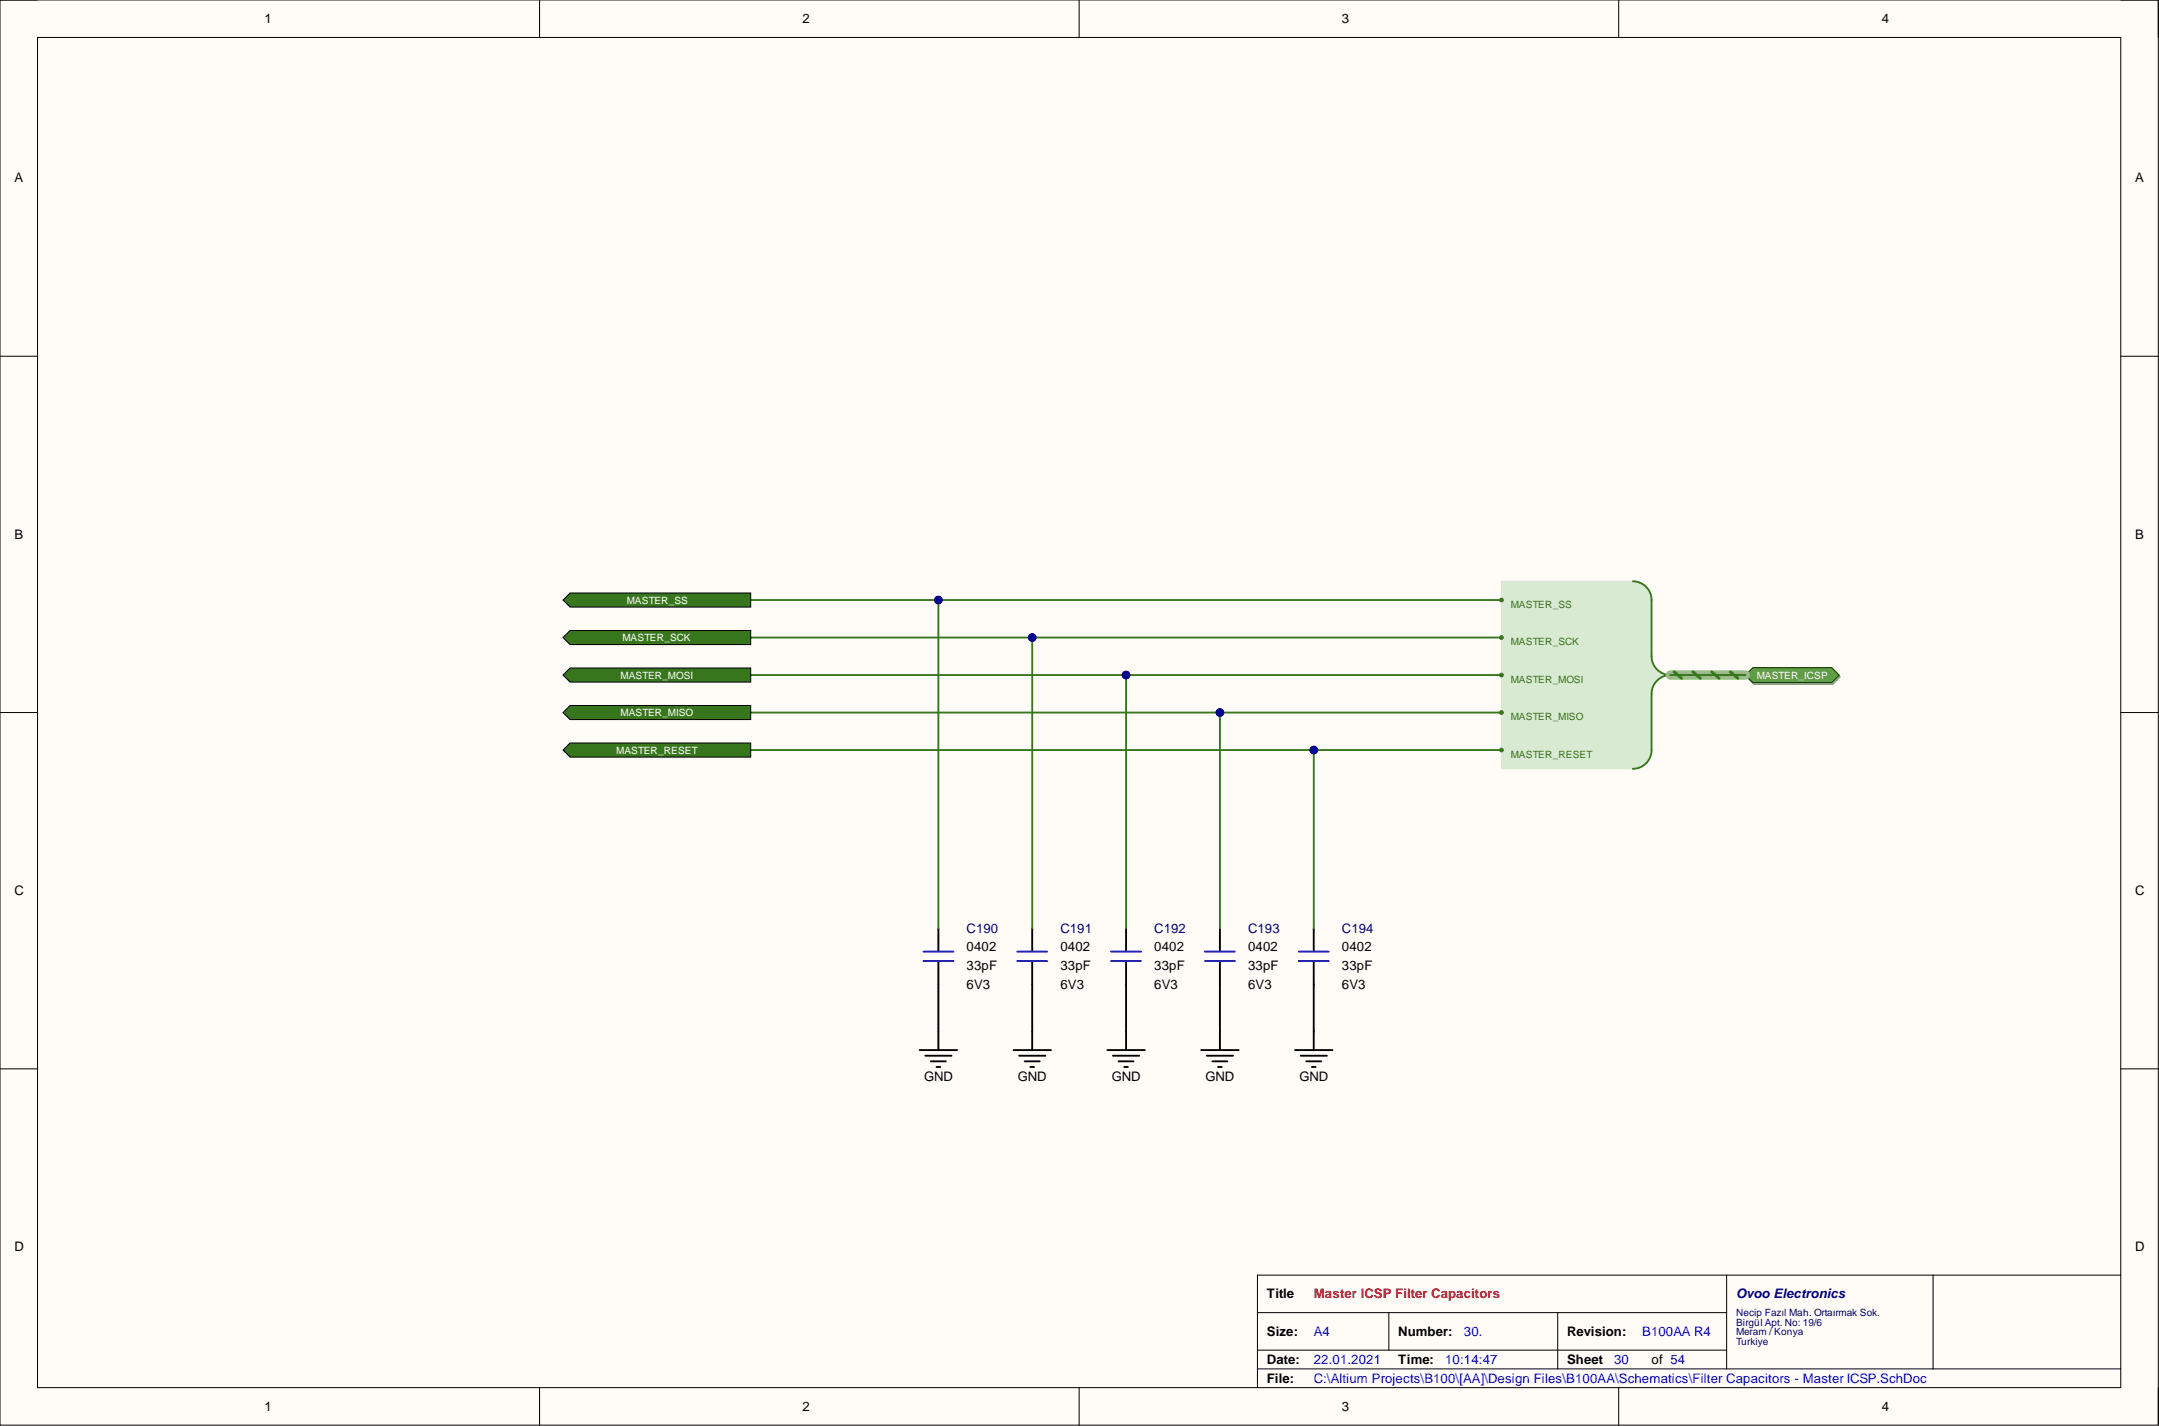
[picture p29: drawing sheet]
<svg xmlns="http://www.w3.org/2000/svg" width="292mm" height="193mm" viewBox="0 0 292 193" stroke-linecap="round" stroke-linejoin="round" font-family="sans-serif">
<defs><g id="words">
<g font-size="1.8">
<text x="35.8" y="3.1">1</text>
<text x="108.6" y="3.1">2</text>
<text x="181.6" y="3.1">3</text>
<text x="254.6" y="3.1">4</text>
<text x="1.9" y="24.7">A</text>
<text x="288.9" y="24.7">A</text>
<text x="1.9" y="72.9">B</text>
<text x="288.9" y="72.9">B</text>
<text x="1.9" y="121.1">C</text>
<text x="288.9" y="121.1">C</text>
<text x="130.8" y="128.7">0402</text>
<text x="130.8" y="131.3">33pF</text>
<text x="143.5" y="128.7">0402</text>
<text x="143.5" y="131.3">33pF</text>
<text x="156.2" y="128.7">0402</text>
<text x="156.2" y="131.3">33pF</text>
<text x="168.9" y="128.7">0402</text>
<text x="168.9" y="131.3">33pF</text>
<text x="181.6" y="128.7">0402</text>
<text x="181.6" y="131.3">33pF</text>
<text x="130.8" y="133.8">6V3</text>
<text x="143.5" y="133.8">6V3</text>
<text x="156.2" y="133.8">6V3</text>
<text x="168.9" y="133.8">6V3</text>
<text x="181.6" y="133.8">6V3</text>
<text x="125" y="146.2">GND</text>
<text x="137.7" y="146.2">GND</text>
<text x="150.4" y="146.2">GND</text>
<text x="163.1" y="146.2">GND</text>
<text x="175.8" y="146.2">GND</text>
<text x="1.9" y="169.3">D</text>
<text x="288.9" y="169.3">D</text>
<text x="171.4" y="175.7">Title</text>
<text x="171.4" y="180.8">Size:</text>
<text x="171.4" y="184.6">Date:</text>
<text x="189.2" y="180.8">Number:</text>
<text x="189.2" y="184.6">Time:</text>
<text x="212" y="180.8">Revision:</text>
<text x="212" y="184.6">Sheet</text>
<text x="223.4" y="184.6">of 54</text>
<text x="35.8" y="190.9">1</text>
<text x="108.6" y="190.9">2</text>
<text x="171.4" y="187.1">File:</text>
<text x="181.6" y="190.9">3</text>
<text x="254.6" y="190.9">4</text>
</g>
<g font-size="1.8" fill="#000080">
<text x="130.8" y="126.2">C190</text>
<text x="143.5" y="126.2">C191</text>
<text x="156.2" y="126.2">C192</text>
<text x="168.9" y="126.2">C193</text>
<text x="181.6" y="126.2">C194</text>
<text x="234.9" y="175.7">Ovoo Electronics</text>
</g>
<text font-size="1.8" fill="#f00" x="177.7" y="175.7">Master ICSP Filter Capacitors</text>
<g font-size="1.8" fill="#00f">
<text x="177.7" y="184.6">22.01.2021</text>
<text x="177.7" y="180.8">A4</text>
<text x="195.5" y="184.6">10:14:47</text>
<text x="198.1" y="180.8">30.</text>
<text x="218.4" y="184.6">30</text>
<text x="222.2" y="180.8">B100AA R4</text>
<text x="177.7" y="187.1">C:\Altium Projects\B100\[AA]\Design Files\B100AA\Schematics\Filter Capacitors - Master ICSP.SchDoc</text>
</g>
<g font-size="1.4" fill="#fff">
<text x="84.8" y="81.7">MASTER_SS</text>
<text x="84.2" y="86.8">MASTER_SCK</text>
<text x="84" y="91.9">MASTER_MOSI</text>
<text x="237.7" y="91.9">MASTER_ICSP</text>
<text x="84" y="96.9">MASTER_MISO</text>
<text x="83.4" y="102">MASTER_RESET</text>
</g>
<g font-size="1.4" fill="#38761d">
<text x="204.4" y="82.2">MASTER_SS</text>
<text x="204.4" y="87.3">MASTER_SCK</text>
<text x="204.4" y="92.4">MASTER_MOSI</text>
<text x="204.4" y="97.4">MASTER_MISO</text>
<text x="204.4" y="102.5">MASTER_RESET</text>
</g>
<g font-size="1.4" fill="#000080">
<text x="234.9" y="178.1">Necip Fazıl Mah. Ortaırmak Sok.</text>
<text x="234.9" y="179.4">Birgül Apt. No: 19/6</text>
<text x="234.9" y="180.7">Meram / Konya</text>
<text x="234.9" y="181.9">Turkiye</text>
</g>
</g></defs>
<path d="M0 0h292v192.9h-292z" fill-rule="evenodd" fill="#fffcf8"/>
<path d="M0 0h292v192.9h-292z" fill="none" stroke="#000" stroke-width=".14"/>
<path d="M5.1 5.1h281.8v182.7h-281.8z" fill-rule="evenodd" fill="#fffcf8"/>
<g fill="none" stroke="#000" stroke-width=".14">
<path d="M0 0h5.1M73 0v5.1M146 0v5.1M219 0v5.1M286.9 0h5.1v5.1M5.1 5.1h281.8v182.7h-281.8zM0 48.2h5.1M286.9 48.2h5.1M0 96.4h5.1M286.9 96.4h5.1M0 144.6h5.1M286.9 144.6h5.1"/>
<path d="M170.1 177.6h63.5M187.9 177.6v5.1M210.8 177.6v7.6M233.6 172.6v12.6M261.5 172.6v12.6M286.9 172.6h-116.8v15.2M73 187.8v5.1M146 187.8v5.1M170.1 185.2h116.8M170.1 182.7h63.5M219 187.8v5.1M292 187.8v5.1"/>
</g>
<path d="M203.1 78.7h17.8l1.3 .3 .9 .9 .3 1.3v8.2l.7 1.1 1.3 .8-1.3 .9-.7 1.1v8.2l-.3 1.3-.9 .9-1.3 .3h-17.8z" fill-rule="evenodd" fill="#d9ead3"/>
<path d="M203.1 78.7h17.8l1.3 .3 .9 .9 .3 1.3v8.2l.7 1.1 1.3 .8-1.3 .9-.7 1.1v8.2l-.3 1.3-.9 .9-1.3 .3h-17.8z" fill="none" stroke="#d9ead3" stroke-width=".14"/>
<path d="M220.9 78.7a2.54 2.54 0 0 1 2.5 2.5v7.6a2.54 2.54 0 0 0 2.6 2.5 2.55 2.55 0 0 0-2.6 2.6v7.6a2.53 2.53 0 0 1-2.5 2.5" fill="none" stroke="#38761d" stroke-width=".25"/>
<circle cx="203.1" cy="101.5" r=".26" fill="#38761d"/>
<circle cx="203.1" cy="101.5" r=".26" fill="none" stroke="#38761d" stroke-width=".14"/>
<circle cx="203.1" cy="86.3" r=".26" fill="#38761d"/>
<circle cx="203.1" cy="86.3" r=".26" fill="none" stroke="#38761d" stroke-width=".14"/>
<circle cx="203.1" cy="96.4" r=".26" fill="#38761d"/>
<circle cx="203.1" cy="96.4" r=".26" fill="none" stroke="#38761d" stroke-width=".14"/>
<circle cx="203.1" cy="91.4" r=".26" fill="#38761d"/>
<circle cx="203.1" cy="91.4" r=".26" fill="none" stroke="#38761d" stroke-width=".14"/>
<circle cx="203.1" cy="81.2" r=".26" fill="#38761d"/>
<circle cx="203.1" cy="81.2" r=".26" fill="none" stroke="#38761d" stroke-width=".14"/>
<path d="M236.3 91.6l1-1h10.7l1 1-1 1h-10.7z" fill-rule="evenodd" fill="#8ba480"/>
<path d="M236.3 91.6l1-1h10.7l1 1-1 1h-10.7z" fill="none" stroke="#77906c" stroke-width=".14"/>
<path d="M236.1 91.3l1-.9h10.7l1 .9-1 1.1h-10.7z" fill-rule="evenodd" fill="#609e45"/>
<path d="M236.1 91.3l1-.9h10.7l1 .9-1 1.1h-10.7z" fill="none" stroke="#003a00" stroke-width=".14"/>
<g fill="none" stroke="#000" stroke-width=".25">
<path d="M127 125.6v3.1M127 130.2v3M127 139.6v2.5M139.7 125.6v3.1M139.7 130.2v3M139.7 139.6v2.5M152.4 125.6v3.1M152.4 130.2v3M152.4 139.6v2.5M165 125.6v3.1M165 130.2v3M165 139.6v2.5"/>
<path d="M177.7 125.6v3.1M177.7 130.2v3M177.7 139.6v2.5M124.4 142.1h5.1M125.2 142.9h3.5M125.9 143.6h2.1M126.7 144.4h.5M137.1 142.1h5.1M137.9 142.9h3.5M138.6 143.6h2.1M139.4 144.4h.5M149.8 142.1h5.1"/>
<path d="M150.6 142.9h3.5M151.3 143.6h2.1M152.1 144.4h.5M162.5 142.1h5.1M163.3 142.9h3.5M164 143.6h2.1M164.8 144.4h.5M175.2 142.1h5.1M176 142.9h3.5M176.7 143.6h2.1M177.5 144.4h.5"/>
</g>
<path d="M124.9 128.8h4.1M124.9 130h4.1M137.6 128.8h4.1M137.6 130h4.1M150.3 128.8h4.1M150.3 130h4.1M163 128.8h4.1M163 130h4.1M175.7 128.8h4.1M175.7 130h4.1" fill="none" stroke="#00f" stroke-width=".25"/>
<path d="M101.6 101.5h101.5" fill="none" stroke="#38761d" stroke-width=".25"/>
<circle cx="177.7" cy="101.5" r=".51" fill="#000080"/>
<circle cx="177.7" cy="101.5" r=".51" fill="none" stroke="#000080" stroke-width=".14"/>
<path d="M226 91.3h10.1" fill="none" stroke="#92d077" stroke-width="1.3"/>
<path d="M226.5 90.9l1 .9M229 90.9l1 .9M231.6 90.9l1 .9M234.1 90.9l1 .9" fill="none" stroke="#38761d" stroke-width=".38"/>
<path d="M101.6 96.4h101.5M226 91.3h10.1" fill="none" stroke="#38761d" stroke-width=".25"/>
<circle cx="165" cy="96.4" r=".51" fill="#000080"/>
<circle cx="165" cy="96.4" r=".51" fill="none" stroke="#000080" stroke-width=".14"/>
<path d="M101.6 91.3h101.5" fill="none" stroke="#38761d" stroke-width=".25"/>
<circle cx="152.4" cy="91.3" r=".51" fill="#000080"/>
<circle cx="152.4" cy="91.3" r=".51" fill="none" stroke="#000080" stroke-width=".14"/>
<path d="M101.6 86.3h101.5" fill="none" stroke="#38761d" stroke-width=".25"/>
<circle cx="139.7" cy="86.3" r=".51" fill="#000080"/>
<circle cx="139.7" cy="86.3" r=".51" fill="none" stroke="#000080" stroke-width=".14"/>
<path d="M101.6 81.2h101.5" fill="none" stroke="#38761d" stroke-width=".25"/>
<circle cx="127" cy="81.2" r=".51" fill="#000080"/>
<circle cx="127" cy="81.2" r=".51" fill="none" stroke="#000080" stroke-width=".14"/>
<path d="M127 133.2v6.4" fill="none" stroke="#000" stroke-width=".25"/>
<path d="M127 81.2v44.4" fill="none" stroke="#38761d" stroke-width=".25"/>
<circle cx="127" cy="81.2" r=".51" fill="#000080"/>
<circle cx="127" cy="81.2" r=".51" fill="none" stroke="#000080" stroke-width=".14"/>
<path d="M139.7 133.2v6.4" fill="none" stroke="#000" stroke-width=".25"/>
<path d="M139.7 86.3v39.3" fill="none" stroke="#38761d" stroke-width=".25"/>
<circle cx="139.7" cy="86.3" r=".51" fill="#000080"/>
<circle cx="139.7" cy="86.3" r=".51" fill="none" stroke="#000080" stroke-width=".14"/>
<path d="M152.4 133.2v6.4" fill="none" stroke="#000" stroke-width=".25"/>
<path d="M152.4 91.3v34.3" fill="none" stroke="#38761d" stroke-width=".25"/>
<circle cx="152.4" cy="91.3" r=".51" fill="#000080"/>
<circle cx="152.4" cy="91.3" r=".51" fill="none" stroke="#000080" stroke-width=".14"/>
<path d="M165 133.2v6.4" fill="none" stroke="#000" stroke-width=".25"/>
<path d="M165 96.4v29.2" fill="none" stroke="#38761d" stroke-width=".25"/>
<circle cx="165" cy="96.4" r=".51" fill="#000080"/>
<circle cx="165" cy="96.4" r=".51" fill="none" stroke="#000080" stroke-width=".14"/>
<path d="M177.7 133.2v6.4" fill="none" stroke="#000" stroke-width=".25"/>
<path d="M177.7 101.5v24.1" fill="none" stroke="#38761d" stroke-width=".25"/>
<circle cx="177.7" cy="101.5" r=".51" fill="#000080"/>
<circle cx="177.7" cy="101.5" r=".51" fill="none" stroke="#000080" stroke-width=".14"/>
<path d="M76.2 81.2l.9-1h24.5v1.9h-24.5z" fill-rule="evenodd" fill="#38761d"/>
<path d="M76.2 81.2l.9-1h24.5v1.9h-24.5z" fill="none" stroke="#000" stroke-width=".14"/>
<path d="M76.2 86.3l.9-1h24.5v1.9h-24.5z" fill-rule="evenodd" fill="#38761d"/>
<path d="M76.2 86.3l.9-1h24.5v1.9h-24.5z" fill="none" stroke="#000" stroke-width=".14"/>
<path d="M76.2 91.3l.9-.9h24.5v1.9h-24.5z" fill-rule="evenodd" fill="#38761d"/>
<path d="M76.2 91.3l.9-.9h24.5v1.9h-24.5z" fill="none" stroke="#000" stroke-width=".14"/>
<path d="M76.2 96.4l.9-.9h24.5v1.9h-24.5z" fill-rule="evenodd" fill="#38761d"/>
<path d="M76.2 96.4l.9-.9h24.5v1.9h-24.5z" fill="none" stroke="#000" stroke-width=".14"/>
<path d="M76.2 101.5l.9-1h24.5v2h-24.5z" fill-rule="evenodd" fill="#38761d"/>
<path d="M76.2 101.5l.9-1h24.5v2h-24.5z" fill="none" stroke="#000" stroke-width=".14"/>
<use href="#words"/>
</svg>
